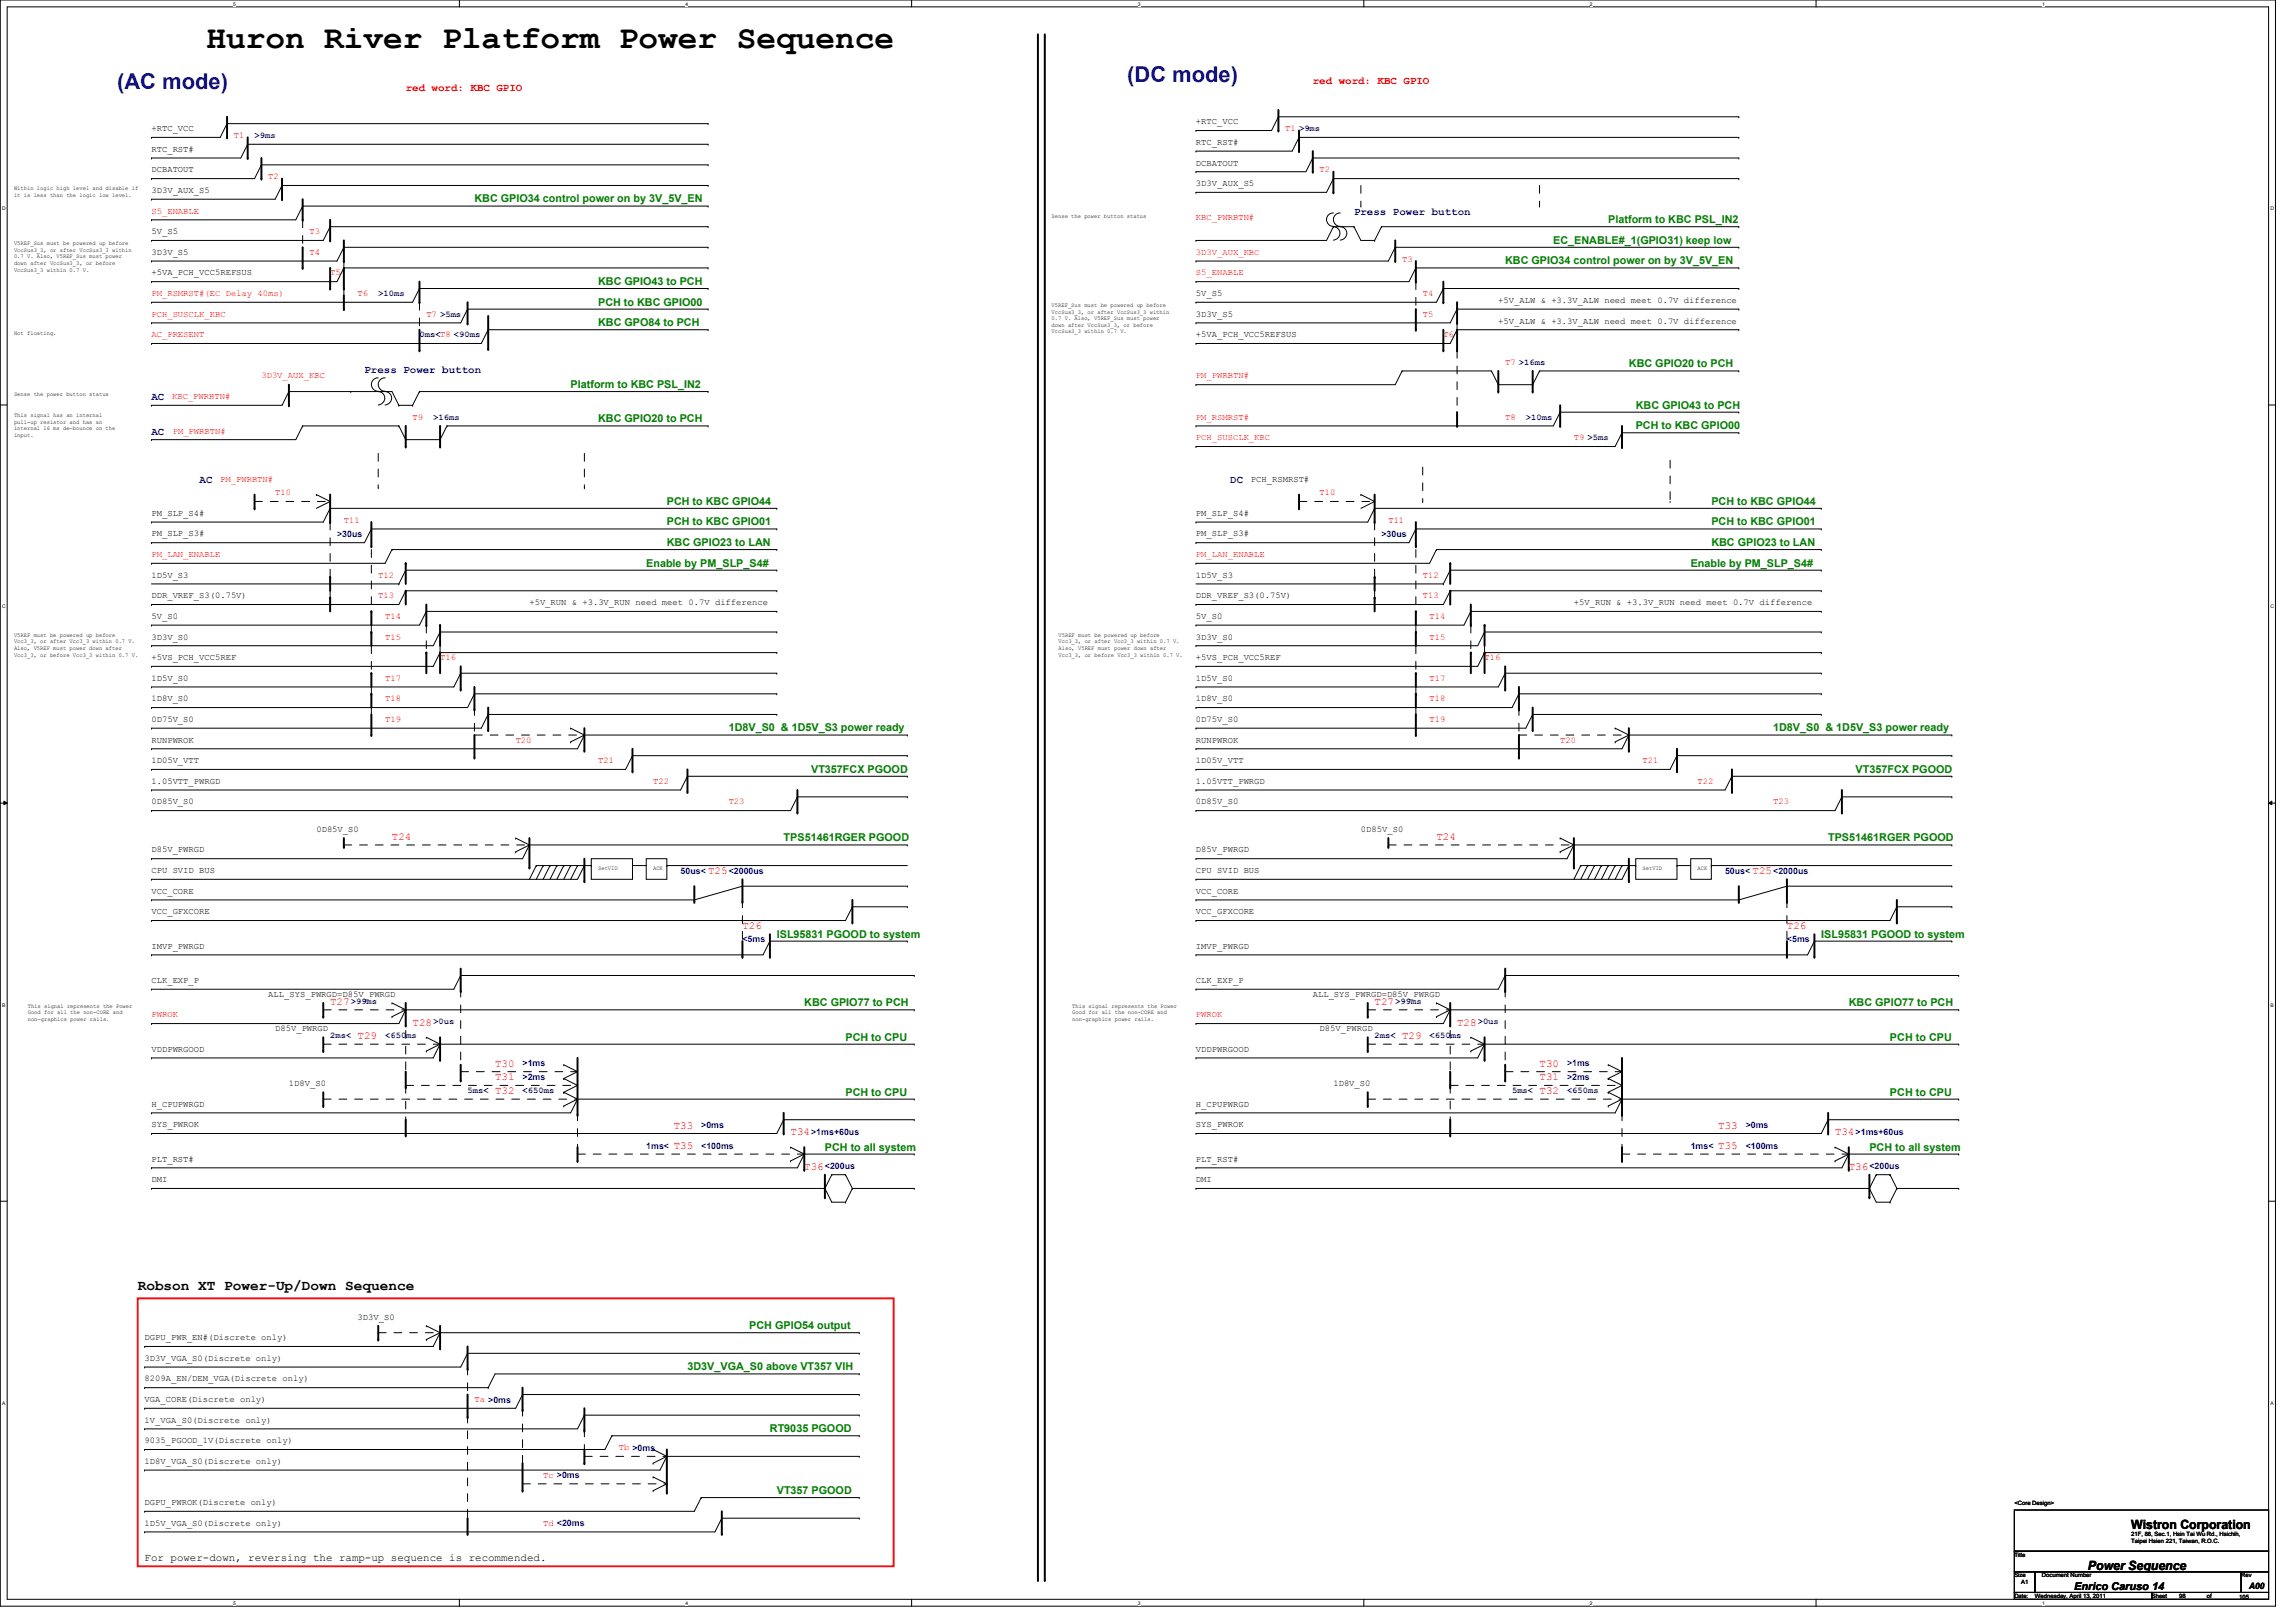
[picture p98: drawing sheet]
<svg xmlns="http://www.w3.org/2000/svg" width="297mm" height="210mm" viewBox="0 0 297 210" stroke-linecap="round" stroke-linejoin="round" font-family="sans-serif">
<defs><g id="words">
<text font-size="4.2" x="26.7" y="6.2">Huron River Platform Power Sequence</text>
<g font-size="2.8" fill="#00f">
<text x="15.2" y="11.5">(AC mode)</text>
<text x="145.8" y="10.6">(DC mode)</text>
</g>
<text font-size="1.9" x="17.8" y="166.9">Robson XT Power-Up/Down Sequence</text>
<g font-size="1.7">
<text x="275.7" y="197.8">Wistron Corporation</text>
<text x="270.1" y="203.2">Power Sequence</text>
</g>
<g font-size="1.4" fill="#f00">
<text x="52.5" y="11.8">red word: KBC GPIO</text>
<text x="169.8" y="10.9">red word: KBC GPIO</text>
<text x="50.7" y="108.7">T24</text>
<text x="91.6" y="113.2">T25</text>
<text x="185.8" y="108.7">T24</text>
<text x="226.7" y="113.2">T25</text>
<text x="96.1" y="120.3">T26</text>
<text x="231.2" y="120.3">T26</text>
<text x="42.7" y="130">T27</text>
<text x="177.8" y="130">T27</text>
<text x="46.3" y="134.5">T29</text>
<text x="53.4" y="132.7">T28</text>
<text x="181.4" y="134.5">T29</text>
<text x="188.5" y="132.7">T28</text>
<text x="64" y="141.6">T32</text>
<text x="64" y="138">T30</text>
<text x="64" y="139.8">T31</text>
<text x="199.2" y="141.6">T32</text>
<text x="199.2" y="138">T30</text>
<text x="199.2" y="139.8">T31</text>
<text x="87.2" y="148.7">T35</text>
<text x="87.2" y="146">T33</text>
<text x="102.3" y="146.9">T34</text>
<text x="222.3" y="148.7">T35</text>
<text x="222.3" y="146">T33</text>
<text x="237.4" y="146.9">T34</text>
<text x="104.1" y="151.4">T36</text>
<text x="239.2" y="151.4">T36</text>
</g>
<g font-size="1.4" fill="#008000">
<text x="61.4" y="26.2">KBC GPIO34 control power on by 3V_5V_EN</text>
<text x="208.1" y="28.9">Platform to KBC PSL_IN2</text>
<text x="194.7" y="34.2">KBC GPIO34 control power on by 3V_5V_EN</text>
<text x="201" y="31.5">EC_ENABLE#_1(GPIO31) keep low</text>
<text x="77.4" y="36.9">KBC GPIO43 to PCH</text>
<text x="77.4" y="39.5">PCH to KBC GPIO00</text>
<text x="77.4" y="42.2">KBC GPO84 to PCH</text>
<text x="210.7" y="47.5">KBC GPIO20 to PCH</text>
<text x="73.8" y="50.2">Platform to KBC PSL_IN2</text>
<text x="211.6" y="52.9">KBC GPIO43 to PCH</text>
<text x="77.4" y="54.7">KBC GPIO20 to PCH</text>
<text x="211.6" y="55.5">PCH to KBC GPIO00</text>
<text x="86.3" y="65.3">PCH to KBC GPIO44</text>
<text x="221.4" y="65.3">PCH to KBC GPIO44</text>
<text x="86.3" y="70.7">KBC GPIO23 to LAN</text>
<text x="86.3" y="68">PCH to KBC GPIO01</text>
<text x="221.4" y="70.7">KBC GPIO23 to LAN</text>
<text x="221.4" y="68">PCH to KBC GPIO01</text>
<text x="83.6" y="73.3">Enable by PM_SLP_S4#</text>
<text x="218.7" y="73.3">Enable by PM_SLP_S4#</text>
<text x="94.3" y="94.7">1D8V_S0 &amp; 1D5V_S3 power ready</text>
<text x="229.4" y="94.7">1D8V_S0 &amp; 1D5V_S3 power ready</text>
<text x="104.9" y="100">VT357FCX PGOOD</text>
<text x="240.1" y="100">VT357FCX PGOOD</text>
<text x="101.4" y="108.9">TPS51461RGER PGOOD</text>
<text x="236.5" y="108.9">TPS51461RGER PGOOD</text>
<text x="100.5" y="121.3">ISL95831 PGOOD to system</text>
<text x="235.6" y="121.3">ISL95831 PGOOD to system</text>
<text x="104.1" y="130.2">KBC GPIO77 to PCH</text>
<text x="239.2" y="130.2">KBC GPIO77 to PCH</text>
<text x="109.4" y="134.7">PCH to CPU</text>
<text x="244.5" y="134.7">PCH to CPU</text>
<text x="109.4" y="141.8">PCH to CPU</text>
<text x="244.5" y="141.8">PCH to CPU</text>
<text x="106.7" y="148.9">PCH to all system</text>
<text x="241.8" y="148.9">PCH to all system</text>
<text x="96.9" y="172">PCH GPIO54 output</text>
<text x="88.9" y="177.3">3D3V_VGA_S0 above VT357 VIH</text>
<text x="99.6" y="185.3">RT9035 PGOOD</text>
<text x="100.5" y="193.3">VT357 PGOOD</text>
</g>
<g font-size="1.4" fill="#00f">
<text x="175.2" y="27.8">Press Power button</text>
<text x="19.6" y="51.8">AC</text>
<text x="47.2" y="48.3">Press Power button</text>
<text x="19.6" y="56.3">AC</text>
<text x="25.8" y="62.5">AC</text>
<text x="159.2" y="62.5">DC</text>
</g>
<g font-size="1.4">
<text x="18.7" y="202.1">For power-down, reversing the ramp-up sequence is recommended.</text>
<text x="268.3" y="205.7">Enrico Caruso 14</text>
</g>
<g font-size="1.1">
<text x="19.6" y="17">+RTC_VCC</text>
<text x="154.7" y="16.1">+RTC_VCC</text>
<text x="19.6" y="19.6">RTC_RST#</text>
<text x="19.6" y="22.3">DCBATOUT</text>
<text x="154.7" y="21.4">DCBATOUT</text>
<text x="154.7" y="18.8">RTC_RST#</text>
<text x="19.6" y="25">3D3V_AUX_S5</text>
<text x="154.7" y="24.1">3D3V_AUX_S5</text>
<text x="19.6" y="30.3">5V_S5</text>
<text x="19.6" y="33">3D3V_S5</text>
<text x="19.6" y="35.6">+5VA_PCH_VCC5REFSUS</text>
<text x="154.7" y="38.3">5V_S5</text>
<text x="154.7" y="41">3D3V_S5</text>
<text x="193.8" y="39.2">+5V_ALW &amp; +3.3V_ALW need meet 0.7V difference</text>
<text x="193.8" y="41.9">+5V_ALW &amp; +3.3V_ALW need meet 0.7V difference</text>
<text x="154.7" y="43.6">+5VA_PCH_VCC5REFSUS</text>
<text x="161.8" y="62.3">PCH_RSMRST#</text>
<text x="19.6" y="69.4">PM_SLP_S3#</text>
<text x="19.6" y="66.8">PM_SLP_S4#</text>
<text x="154.7" y="69.4">PM_SLP_S3#</text>
<text x="154.7" y="66.8">PM_SLP_S4#</text>
<text x="19.6" y="77.4">DDR_VREF_S3(0.75V)</text>
<text x="19.6" y="74.8">1D5V_S3</text>
<text x="154.7" y="77.4">DDR_VREF_S3(0.75V)</text>
<text x="154.7" y="74.8">1D5V_S3</text>
<text x="19.6" y="80.1">5V_S0</text>
<text x="19.6" y="82.8">3D3V_S0</text>
<text x="68.5" y="78.3">+5V_RUN &amp; +3.3V_RUN need meet 0.7V difference</text>
<text x="154.7" y="80.1">5V_S0</text>
<text x="154.7" y="82.8">3D3V_S0</text>
<text x="203.6" y="78.3">+5V_RUN &amp; +3.3V_RUN need meet 0.7V difference</text>
<text x="19.6" y="88.1">1D5V_S0</text>
<text x="19.6" y="85.4">+5VS_PCH_VCC5REF</text>
<text x="154.7" y="88.1">1D5V_S0</text>
<text x="154.7" y="85.4">+5VS_PCH_VCC5REF</text>
<text x="19.6" y="90.8">1D8V_S0</text>
<text x="19.6" y="93.4">0D75V_S0</text>
<text x="154.7" y="90.8">1D8V_S0</text>
<text x="154.7" y="93.4">0D75V_S0</text>
<text x="19.6" y="98.8">1D05V_VTT</text>
<text x="19.6" y="96.1">RUNPWROK</text>
<text x="19.6" y="101.4">1.05VTT_PWRGD</text>
<text x="154.7" y="98.8">1D05V_VTT</text>
<text x="154.7" y="96.1">RUNPWROK</text>
<text x="154.7" y="101.4">1.05VTT_PWRGD</text>
<text x="19.6" y="104.1">0D85V_S0</text>
<text x="40.9" y="107.7">0D85V_S0</text>
<text x="154.7" y="104.1">0D85V_S0</text>
<text x="176.1" y="107.7">0D85V_S0</text>
<text x="19.6" y="110.3">D85V_PWRGD</text>
<text x="19.6" y="113">CPU SVID BUS</text>
<text x="154.7" y="110.3">D85V_PWRGD</text>
<text x="154.7" y="113">CPU SVID BUS</text>
<text x="19.6" y="115.7">VCC_CORE</text>
<text x="19.6" y="118.3">VCC_GFXCORE</text>
<text x="154.7" y="115.7">VCC_CORE</text>
<text x="154.7" y="118.3">VCC_GFXCORE</text>
<text x="19.6" y="122.8">IMVP_PWRGD</text>
<text x="154.7" y="122.8">IMVP_PWRGD</text>
<text x="19.6" y="127.2">CLK_EXP_P</text>
<text x="34.7" y="129">ALL_SYS_PWRGD=D85V_PWRGD</text>
<text x="154.7" y="127.2">CLK_EXP_P</text>
<text x="169.8" y="129">ALL_SYS_PWRGD=D85V_PWRGD</text>
<text x="19.6" y="136.1">VDDPWRGOOD</text>
<text x="35.6" y="133.4">D85V_PWRGD</text>
<text x="154.7" y="136.1">VDDPWRGOOD</text>
<text x="170.7" y="133.4">D85V_PWRGD</text>
<text x="19.6" y="143.2">H_CPUPWRGD</text>
<text x="37.4" y="140.5">1D8V_S0</text>
<text x="154.7" y="143.2">H_CPUPWRGD</text>
<text x="172.5" y="140.5">1D8V_S0</text>
<text x="19.6" y="145.9">SYS_PWROK</text>
<text x="154.7" y="145.9">SYS_PWROK</text>
<text x="19.6" y="153">DMI</text>
<text x="19.6" y="150.3">PLT_RST#</text>
<text x="154.7" y="153">DMI</text>
<text x="154.7" y="150.3">PLT_RST#</text>
<text x="18.7" y="173.4">DGPU_PWR_EN#(Discrete only)</text>
<text x="46.3" y="170.8">3D3V_S0</text>
<text x="18.7" y="178.8">8209A_EN/DEM_VGA(Discrete only)</text>
<text x="18.7" y="176.1">3D3V_VGA_S0(Discrete only)</text>
<text x="18.7" y="181.4">VGA_CORE(Discrete only)</text>
<text x="18.7" y="184.1">1V_VGA_S0(Discrete only)</text>
<text x="18.7" y="186.8">9035_PGOOD_1V(Discrete only)</text>
<text x="18.7" y="189.4">1D8V_VGA_S0(Discrete only)</text>
<text x="18.7" y="194.8">DGPU_PWROK(Discrete only)</text>
<text x="18.7" y="197.4">1D5V_VGA_S0(Discrete only)</text>
<text x="291" y="205.6">A00</text>
</g>
<g font-size="1.1" fill="#f00">
<text x="30.3" y="17.9">T1</text>
<text x="166.3" y="17">T1</text>
<text x="34.7" y="23.2">T2</text>
<text x="170.7" y="22.3">T2</text>
<text x="19.6" y="27.6">S5_ENABLE</text>
<text x="154.7" y="28.5">KBC_PWRBTN#</text>
<text x="40" y="30.3">T3</text>
<text x="40" y="33">T4</text>
<text x="42.7" y="35.6">T5</text>
<text x="154.7" y="33">3D3V_AUX_KBC</text>
<text x="154.7" y="35.6">S5_ENABLE</text>
<text x="181.4" y="33.9">T3</text>
<text x="19.6" y="41">PCH_SUSCLK_KBC</text>
<text x="19.6" y="38.3">PM_RSMRST#(EC Delay 40ms)</text>
<text x="46.3" y="38.3">T6</text>
<text x="55.2" y="41">T7 &gt;5ms</text>
<text x="184.1" y="38.3">T4</text>
<text x="184.1" y="41">T5</text>
<text x="19.6" y="43.6">AC_PRESENT</text>
<text x="186.7" y="43.6">T6</text>
<text x="194.7" y="47.2">T7 &gt;16ms</text>
<text x="22.3" y="51.6">KBC_PWRBTN#</text>
<text x="33.8" y="49">3D3V_AUX_KBC</text>
<text x="154.7" y="49">PM_PWRBTN#</text>
<text x="22.3" y="56.2">PM_PWRBTN#</text>
<text x="53.4" y="54.3">T9</text>
<text x="154.7" y="57">PCH_SUSCLK_KBC</text>
<text x="154.7" y="54.3">PM_RSMRST#</text>
<text x="194.7" y="54.3">T8</text>
<text x="203.6" y="57">T9 &gt;5ms</text>
<text x="28.5" y="62.3">PM_PWRBTN#</text>
<text x="35.6" y="64.1">T10</text>
<text x="170.7" y="64.1">T10</text>
<text x="44.5" y="67.6">T11</text>
<text x="179.6" y="67.6">T11</text>
<text x="19.6" y="72.1">PM_LAN_ENABLE</text>
<text x="48.9" y="74.8">T12</text>
<text x="48.9" y="77.4">T13</text>
<text x="154.7" y="72.1">PM_LAN_ENABLE</text>
<text x="184.1" y="74.8">T12</text>
<text x="184.1" y="77.4">T13</text>
<text x="49.8" y="80.1">T14</text>
<text x="49.8" y="82.8">T15</text>
<text x="185" y="80.1">T14</text>
<text x="185" y="82.8">T15</text>
<text x="49.8" y="88.1">T17</text>
<text x="56.9" y="85.4">T16</text>
<text x="185" y="88.1">T17</text>
<text x="192.1" y="85.4">T16</text>
<text x="49.8" y="90.8">T18</text>
<text x="49.8" y="93.4">T19</text>
<text x="185" y="90.8">T18</text>
<text x="185" y="93.4">T19</text>
<text x="66.7" y="96.1">T20</text>
<text x="77.4" y="98.8">T21</text>
<text x="84.5" y="101.4">T22</text>
<text x="201.8" y="96.1">T20</text>
<text x="212.5" y="98.8">T21</text>
<text x="219.6" y="101.4">T22</text>
<text x="94.3" y="104.1">T23</text>
<text x="229.4" y="104.1">T23</text>
<text x="19.6" y="131.7">PWROK</text>
<text x="154.7" y="131.7">PWROK</text>
<text x="61.4" y="181.4">Ta &gt;0ms</text>
<text x="70.3" y="191.2">Tc &gt;0ms</text>
<text x="80" y="187.7">Tb &gt;0ms</text>
<text x="70.3" y="197.4">Td &lt;20ms</text>
</g>
<g font-size="1.1" fill="#00f">
<text x="32.9" y="17.9">&gt;9ms</text>
<text x="168.1" y="17">&gt;9ms</text>
<text x="48.9" y="38.3">&gt;10ms</text>
<text x="54.3" y="43.6">0ms&lt;T8 &lt;90ms</text>
<text x="56" y="54.3">&gt;16ms</text>
<text x="197.4" y="54.3">&gt;10ms</text>
<text x="43.6" y="69.5">&gt;30us</text>
<text x="178.7" y="69.5">&gt;30us</text>
<text x="88" y="113.1">50us&lt;</text>
<text x="94.3" y="113.1">&lt;2000us</text>
<text x="223.2" y="113.1">50us&lt;</text>
<text x="229.4" y="113.1">&lt;2000us</text>
<text x="96.1" y="122">&lt;5ms</text>
<text x="231.2" y="122">&lt;5ms</text>
<text x="45.4" y="129.9">&gt;99ms</text>
<text x="180.5" y="129.9">&gt;99ms</text>
<text x="42.7" y="134.3">2ms&lt;</text>
<text x="49.8" y="134.3">&lt;650ms</text>
<text x="56" y="132.5">&gt;0us</text>
<text x="67.6" y="138">&gt;1ms</text>
<text x="177.8" y="134.3">2ms&lt;</text>
<text x="185" y="134.3">&lt;650ms</text>
<text x="191.2" y="132.5">&gt;0us</text>
<text x="202.7" y="138">&gt;1ms</text>
<text x="60.5" y="141.4">5ms&lt;</text>
<text x="67.6" y="141.4">&lt;650ms</text>
<text x="67.6" y="139.7">&gt;2ms</text>
<text x="195.6" y="141.4">5ms&lt;</text>
<text x="202.7" y="141.4">&lt;650ms</text>
<text x="202.7" y="139.7">&gt;2ms</text>
<text x="83.6" y="148.6">1ms&lt;</text>
<text x="90.7" y="148.6">&lt;100ms</text>
<text x="90.7" y="146">&gt;0ms</text>
<text x="104.9" y="146.9">&gt;1ms+60us</text>
<text x="218.7" y="148.6">1ms&lt;</text>
<text x="225.8" y="148.6">&lt;100ms</text>
<text x="225.8" y="146">&gt;0ms</text>
<text x="240.1" y="146.9">&gt;1ms+60us</text>
<text x="106.7" y="151.3">&lt;200us</text>
<text x="241.8" y="151.3">&lt;200us</text>
</g>
<g font-size=".8">
<text x="1.8" y="24.6">Within logic high level and disable if</text>
<text x="1.8" y="25.5">it is less than the logic low level.</text>
<text x="136.1" y="28.2">Sense the power button status</text>
<text x="1.8" y="31.7">V5REF_Sus must be powered up before</text>
<text x="1.8" y="32.6">VccSus3_3, or after VccSus3_3 within</text>
<text x="1.8" y="33.4">0.7 V. Also, V5REF_Sus must power</text>
<text x="1.8" y="34.3">down after VccSus3_3, or before</text>
<text x="1.8" y="35.1">VccSus3_3 within 0.7 V.</text>
<text x="136.1" y="39.8">V5REF_Sus must be powered up before</text>
<text x="136.1" y="40.6">VccSus3_3, or after VccSus3_3 within</text>
<text x="136.1" y="41.4">0.7 V. Also, V5REF_Sus must power</text>
<text x="1.8" y="43.3">Not floating.</text>
<text x="136.1" y="42.3">down after VccSus3_3, or before</text>
<text x="136.1" y="43.1">VccSus3_3 within 0.7 V.</text>
<text x="1.8" y="51.3">Sense the power button status</text>
<text x="1.8" y="54">This signal has an internal</text>
<text x="1.8" y="54.8">pull-up resistor and has an</text>
<text x="1.8" y="55.7">internal 16 ms de-bounce on the</text>
<text x="1.8" y="56.5">input.</text>
<text x="1.8" y="82.4">V5REF must be powered up before</text>
<text x="1.8" y="83.3">Vcc3_3, or after Vcc3_3 within 0.7 V.</text>
<text x="136.9" y="82.4">V5REF must be powered up before</text>
<text x="136.9" y="83.3">Vcc3_3, or after Vcc3_3 within 0.7 V.</text>
<text x="1.8" y="84.1">Also, V5REF must power down after</text>
<text x="1.8" y="85">Vcc3_3, or before Vcc3_3 within 0.7 V.</text>
<text x="136.9" y="84.1">Also, V5REF must power down after</text>
<text x="136.9" y="85">Vcc3_3, or before Vcc3_3 within 0.7 V.</text>
<text x="77.4" y="112.6">SetVID</text>
<text x="84.5" y="112.6">ACK</text>
<text x="212.5" y="112.6">SetVID</text>
<text x="219.6" y="112.6">ACK</text>
<text x="3.6" y="130.4">This signal represents the Power</text>
<text x="3.6" y="131.3">Good for all the non-CORE and</text>
<text x="138.7" y="130.4">This signal represents the Power</text>
<text x="138.7" y="131.3">Good for all the non-CORE and</text>
<text x="3.6" y="132.1">non-graphics power rails.</text>
<text x="138.7" y="132.1">non-graphics power rails.</text>
<text x="260.6" y="194.8">&lt;Core Design&gt;</text>
<text x="260.6" y="201.5">Title</text>
<text x="275.7" y="198.8">21F, 88, Sec.1, Hsin Tai Wu Rd., Hsichih,</text>
<text x="275.7" y="199.7">Taipei Hsien 221, Taiwan, R.O.C.</text>
<text x="260.6" y="204.1">Size</text>
<text x="260.6" y="206.8">Date:</text>
<text x="261.5" y="205">A1</text>
<text x="263.3" y="206.8">Wednesday, April 13, 2011</text>
<text x="264.2" y="204.1">Document Number</text>
<text x="278.4" y="206.8">Sheet</text>
<text x="281.9" y="206.8">98</text>
<text x="285.5" y="206.8">of</text>
<text x="289.7" y="206.9">105</text>
<text x="289.9" y="204.1">Rev</text>
</g>
<g font-size=".6">
<text x="30.2" y=".7">5</text>
<text x="88.7" y=".7">4</text>
<text x="147.2" y=".7">3</text>
<text x="205.7" y=".7">2</text>
<text x="264.2" y=".7">1</text>
<text x=".3" y="27.2">D</text>
<text x="293.7" y="27.2">D</text>
<text x=".3" y="78.7">C</text>
<text x="293.7" y="78.7">C</text>
<text x=".3" y="130.3">B</text>
<text x="293.7" y="130.3">B</text>
<text x=".3" y="181.8">A</text>
<text x="293.7" y="181.8">A</text>
<text x="30.2" y="207.7">5</text>
<text x="88.7" y="207.7">4</text>
<text x="147.2" y="207.7">3</text>
<text x="205.7" y="207.7">2</text>
<text x="264.2" y="207.7">1</text>
</g>
</g></defs>
<path d="M0 0h294.4v207.9h-294.4zM.9 .9h292.6v206.1h-292.6z" fill="none" stroke="#000" stroke-width=".13"/>
<g fill="#fff">
<path d="M30.2 .1h.3v.7h-.3z"/>
<path d="M30.2 207.1h.3v.7h-.3z"/>
</g>
<path d="M59.4 0v.9M59.4 207v.9" fill="none" stroke="#000" stroke-width=".13"/>
<g fill="#fff">
<path d="M88.7 .1h.3v.7h-.3z"/>
<path d="M88.7 207.1h.3v.7h-.3z"/>
</g>
<path d="M117.9 0v.9M117.9 207v.9" fill="none" stroke="#000" stroke-width=".13"/>
<g fill="#fff">
<path d="M147.2 .1h.3v.7h-.3z"/>
<path d="M147.2 207.1h.3v.7h-.3z"/>
</g>
<path d="M176.4 0v.9M176.4 207v.9" fill="none" stroke="#000" stroke-width=".13"/>
<g fill="#fff">
<path d="M205.7 .1h.3v.7h-.3z"/>
<path d="M205.7 207.1h.3v.7h-.3z"/>
</g>
<path d="M234.9 0v.9M234.9 207v.9" fill="none" stroke="#000" stroke-width=".13"/>
<g fill="#fff">
<path d="M264.2 .1h.3v.7h-.3z"/>
<path d="M264.2 207.1h.3v.7h-.3z"/>
<path d="M.3 26.6h.5v.7h-.5z"/>
<path d="M293.7 26.6h.5v.7h-.5z"/>
<path d="M.3 78.1h.5v.8h-.5z"/>
<path d="M293.7 78.1h.5v.8h-.5z"/>
</g>
<path d="M0 52.4h.9M293.5 52.4h.9" fill="none" stroke="#000" stroke-width=".13"/>
<g fill="#fff">
<path d="M.3 129.7h.4v.7h-.4z"/>
<path d="M293.7 129.7h.5v.7h-.5z"/>
</g>
<path d="M0 103.9h.9M.5 103.7l.4 .2-.4 .2zM293.5 103.9l.4-.2v.4zM293.5 103.9h.9" fill="none" stroke="#000" stroke-width=".13"/>
<path d="M.5 103.7l.4 .2-.4 .2zM293.5 103.9l.4-.2v.4z" fill="#000"/>
<g fill="#fff">
<path d="M.3 181.2h.4v.7h-.4z"/>
<path d="M293.7 181.2h.4v.7h-.4z"/>
</g>
<g fill="none" stroke="#000" stroke-width=".13">
<path d="M19.6 17.8h.1M29.4 16h.1M29.4 16l-.9 1.8h-8.9M29.4 16h62.2M32 18.7h.1M32 18.7l-.8 1.7h-11.6M32 18.7h59.6M91.6 18.7h.1M91.6 16h.1M154.7 19.6h.1M154.7 16.9h.1M165.4 15.1h.1"/>
<path d="M165.4 15.1l-.9 1.8h-9.8M165.4 15.1h59.6M168.1 17.8h.1M168.1 17.8h56.9M168.1 17.8l-.9 1.8h-12.5M225 17.8h.1M225 15.1h.1M19.6 25.8h.1M19.6 28.4h.1M19.6 31.1h.1M19.6 33.8h.1M19.6 20.4h.1"/>
<path d="M19.6 36.4h.1M19.6 23.1h.1M19.6 39.1h.1M33.8 21.3h.1M33.8 21.3l-.9 1.8h-13.3M33.8 21.3h57.8M36.5 24h.1M36.5 24h55.1M36.5 24l-.9 1.8h-16M39.2 26.7h.1M39.2 26.7h52.4M39.2 26.7l-.9 1.7h-18.7"/>
<path d="M42.7 29.3h.1M42.7 29.3h48.9M42.7 29.3l-.9 1.8h-22.2M44.5 32h.1M44.5 34.7h.1M44.5 32h47.1M44.5 32l-.9 1.8h-24M44.5 34.7h47.1M44.5 34.7l-.9 1.7h-24M54.3 37.3h.1M54.3 37.3l-.9 1.8h-33.8M54.3 37.3h37.3"/>
<path d="M91.6 24h.1M91.6 26.7h.1M91.6 29.3h.1M91.6 32h.1M91.6 34.7h.1M91.6 21.3h.1M91.6 37.3h.1M154.7 22.2h.1M154.7 24.9h.1M154.7 31.1h.1M154.7 33.8h.1M154.7 36.4h.1"/>
<path d="M154.7 39.1h.1M169.8 20.4h.1M169.8 20.4h55.2M169.8 20.4l-.9 1.8h-14.2M172.5 29.3a.87 .87 0 0 1 .9 .9 .87 .87 0 0 1-.9 .9M172.5 27.6a.87 .87 0 0 0-.9 .8 .87 .87 0 0 0 .9 .9M172.5 23.1h.1M172.5 29.3h.1M172.5 29.3h2.7M172.5 29.3l-.9 1.8h-16.9M172.5 23.1h52.5M172.5 23.1l-.9 1.8h-16.9"/>
<path d="M173.4 29.3a.87 .87 0 0 1 .8 .9 .87 .87 0 0 1-.8 .9M173.4 27.6a.87 .87 0 0 0-.9 .8 .87 .87 0 0 0 .9 .9M175.2 29.3h.1M175.2 29.3l.9 1.8h1.7M177.8 31.1h.1M178.7 29.3h.1M178.7 29.3h46.3M178.7 29.3l-.9 1.8M180.5 32h.1M180.5 32h44.5M180.5 32l-.9 1.8h-24.9M183.2 34.7h.1"/>
<path d="M183.2 34.7h41.8M183.2 34.7l-.9 1.7h-27.6M186.7 37.3h.1M186.7 37.3l-.9 1.8h-31.1M186.7 37.3h38.3M225 20.4h.1M225 23.1h.1M225 29.3h.1M225 32h.1M225 34.7h.1M225 37.3h.1M19.6 41.8h.1"/>
<path d="M19.6 44.4h.1M19.6 52.5h.1M19.6 56.9h.1M37.4 50.7h.1M37.4 50.7l-.9 1.8h-16.9M37.4 50.7h13.3l.9 1.8M39.2 55.1h.1M39.2 55.1h12.4M39.2 55.1l-.9 1.8h-18.7M45.4 50.7h.1M48.9 50.7a.87 .87 0 0 1 .9 .8 .87 .87 0 0 1-.9 .9M48.9 48.9a.87 .87 0 0 0-.9 .9 .87 .87 0 0 0 .9 .8"/>
<path d="M49.8 48.9a.87 .87 0 0 0-.9 .9 .87 .87 0 0 0 .9 .8M49.8 50.7a.87 .87 0 0 1 .9 .8 .87 .87 0 0 1-.9 .9M51.6 55.1h.1M51.6 52.5h.1M51.6 52.5h1.8M51.6 55.1l.9 1.8M52.5 56.9h.1M52.5 56.9h4.4M53.4 52.5h.1M54.3 50.7h.1M54.3 50.7h37.3M54.3 50.7l-.9 1.8"/>
<path d="M56.9 56.9h.1M57.8 55.1h.1M57.8 55.1h33.8M57.8 55.1l-.9 1.8M60.5 40h.1M60.5 40h31.1M60.5 40l-.9 1.8h-40M63.2 42.7h.1M63.2 42.7l-.9 1.7h-42.7M63.2 42.7h28.4M91.6 40h.1M91.6 42.7h.1"/>
<path d="M91.6 55.1h.1M91.6 50.7h.1M154.7 41.8h.1M154.7 55.1h.1M154.7 57.8h.1M154.7 49.8h.1M154.7 44.4h.1M181.4 48h.1M181.4 48l-.9 1.8h-25.8M181.4 48h11.6M188.5 40h.1M188.5 42.7h.1"/>
<path d="M188.5 40h36.5M188.5 40l-.9 1.8h-32.9M188.5 42.7l-.9 1.7h-32.9M188.5 42.7h36.5M193 48h.1M193 48l.8 1.8M193.8 49.8h.1M193.8 49.8h4.5M198.3 49.8h.1M199.2 48h.1M199.2 48h25.8M199.2 48l-.9 1.8"/>
<path d="M201.8 53.3h.1M201.8 53.3h23.2M201.8 53.3l-.8 1.8h-46.3M209.8 56h.1M209.8 56l-.8 1.8h-54.3M209.8 56h15.2M225 40h.1M225 53.3h.1M225 56h.1M225 48h.1M225 42.7h.1M19.6 67.6h.1"/>
<path d="M19.6 70.2h.1M19.6 72.9h.1M19.6 78.2h.1M19.6 75.6h32M40.9 64h.1M40.9 64l1.8 .9M42.7 65.8h.1M42.7 64.9h.1M42.7 65.8h57.8M42.7 65.8l-.9 1.8h-22.2M42.7 64.9l-1.8 .9M48 68.5h.1"/>
<path d="M48 68.5h52.5M48 68.5l-.8 1.7h-27.6M50.7 71.1h.1M50.7 71.1h49.8M50.7 71.1l-.9 1.8h-30.2M51.6 75.6h.1M52.5 73.8h.1M52.5 76.5h.1M52.5 73.8h48M52.5 76.5h48M52.5 76.5l-.9 1.7h-32M52.5 73.8l-.9 1.8"/>
<path d="M55.2 79.1h.1M55.2 79.1h45.3M55.2 79.1l-.9 1.8h-34.7M100.5 65.8h.1M100.5 68.5h.1M100.5 71.1h.1M100.5 73.8h.1M100.5 76.5h.1M100.5 79.1h.1M154.7 67.6h.1M154.7 70.2h.1M154.7 72.9h.1"/>
<path d="M154.7 78.2h.1M154.7 75.6h32M176.1 64h.1M176.1 64l1.7 .9M177.8 64.9h.1M177.8 65.8h.1M177.8 65.8h57.8M177.8 65.8l-.9 1.8h-22.2M177.8 64.9l-1.7 .9M183.2 68.5h.1M183.2 68.5h52.4M183.2 68.5l-.9 1.7h-27.6"/>
<path d="M185.8 71.1h.1M185.8 71.1h49.8M185.8 71.1l-.8 1.8h-30.3M186.7 75.6h.1M187.6 73.8h.1M187.6 76.5h.1M187.6 73.8h48M187.6 76.5h48M187.6 76.5l-.9 1.7h-32M187.6 73.8l-.9 1.8M190.3 79.1h.1M190.3 79.1h45.3"/>
<path d="M190.3 79.1l-.9 1.8h-34.7M235.6 68.5h.1M235.6 71.1h.1M235.6 65.8h.1M235.6 73.8h.1M235.6 76.5h.1M235.6 79.1h.1M19.6 80.9h.1M19.6 83.6h.1M19.6 88.9h.1M19.6 91.6h.1M19.6 86.2h.1"/>
<path d="M19.6 96.9h.1M19.6 99.6h.1M19.6 94.2h.1M56.9 81.8h.1M56.9 84.5h.1M56.9 81.8h43.6M56.9 81.8l-.9 1.8h-36.4M56.9 84.5h43.6M56.9 84.5l-.9 1.7h-36.4M59.6 87.1h.1M59.6 87.1h40.9M59.6 87.1l-.9 1.8h-39.1"/>
<path d="M61.4 89.8h.1M61.4 89.8l-.9 1.8h-40.9M61.4 89.8h39.1M63.2 92.5h.1M63.2 92.5l-.9 1.7h-42.7M63.2 92.5h37.3M73.8 96h.1M73.8 94.2h.1M73.8 94.2l1.8 .9M75.6 95.1h.1M75.6 95.1l-.9 1.8h-55.1M75.6 95.1l-1.8 .9"/>
<path d="M75.6 95.1h41.8M81.8 97.8h.1M81.8 97.8h35.6M81.8 97.8l-.9 1.8h-61.3M100.5 87.1h.1M100.5 81.8h.1M100.5 89.8h.1M100.5 84.5h.1M100.5 92.5h.1M117.4 97.8h.1M117.4 95.1h.1M154.7 80.9h.1"/>
<path d="M154.7 83.6h.1M154.7 88.9h.1M154.7 91.6h.1M154.7 86.2h.1M154.7 96.9h.1M154.7 99.6h.1M154.7 94.2h.1M192.1 81.8h.1M192.1 84.5h.1M192.1 81.8h43.5M192.1 81.8l-.9 1.8h-36.5M192.1 84.5h43.5"/>
<path d="M192.1 84.5l-.9 1.7h-36.5M194.7 87.1h.1M194.7 87.1h40.9M194.7 87.1l-.9 1.8h-39.1M196.5 89.8h.1M196.5 89.8l-.9 1.8h-40.9M196.5 89.8h39.1M198.3 92.5h.1M198.3 92.5h37.3M198.3 92.5l-.9 1.7h-42.7M209 96h.1M209 94.2h.1"/>
<path d="M209 94.2l1.7 .9M210.7 95.1h.1M210.7 95.1l-.9 1.8h-55.1M210.7 95.1h41.8M210.7 95.1l-1.7 .9M217 97.8h.1M217 97.8h35.5M217 97.8l-.9 1.8h-61.4M235.6 87.1h.1M235.6 81.8h.1M235.6 89.8h.1M235.6 84.5h.1"/>
<path d="M235.6 92.5h.1M252.5 97.8h.1M252.5 95.1h.1M19.6 111.1h.1M19.6 104.9h.1M19.6 119.1h.1M19.6 116.5h.1M19.6 102.2h.1M19.6 113.8h.1M66.7 108.5h.1M66.7 110.2h.1M66.7 108.5l1.8 .8"/>
<path d="M68.5 109.3h.1M68.5 109.3h48.9M68.5 109.3l-.9 1.8h-48M68.5 109.3l-1.8 .9M69.4 112h.1M69.4 112h7.1M69.4 112l-.9 1.8M70.3 112h.1M70.3 112l-.9 1.8M71.2 112h.1M71.2 112l-.9 1.8M72 112h.1"/>
<path d="M72 112l-.8 1.8M72.9 112h.1M72.9 112l-.9 1.8M73.8 112h.1M73.8 112l-.9 1.8M74.7 112h.1M74.7 112l-.9 1.8M75.6 112h.1M75.6 112l-.9 1.8h-55.1M76.5 111.1h5.3v2.7h-5.3zM76.5 112h.1M81.8 112h.1"/>
<path d="M81.8 112h1.8M83.6 111.1h2.7v2.7h-2.7zM86.3 112h.1M86.3 112h31.1M88.9 100.5h.1M88.9 100.5h28.5M88.9 100.5l-.9 1.7h-68.4M96.1 114.7h.1M96.1 114.7l-6.3 1.8h-70.2M96.1 114.7h21.3M103.2 103.1h.1M103.2 103.1l-.9 1.8h-82.7"/>
<path d="M103.2 103.1h14.2M110.3 117.3h.1M110.3 117.3h7.1M110.3 117.3l-.9 1.8h-89.8M117.4 109.3h.1M117.4 103.1h.1M117.4 117.3h.1M117.4 114.7h.1M117.4 100.5h.1M154.7 111.1h.1M154.7 104.9h.1M154.7 119.1h.1"/>
<path d="M154.7 116.5h.1M154.7 102.2h.1M154.7 113.8h.1M201.8 108.5h.1M201.8 110.2h.1M201.8 108.5l1.8 .8M203.6 109.3h.1M203.6 109.3h48.9M203.6 109.3l-.9 1.8h-48M203.6 109.3l-1.8 .9M204.5 112h.1M204.5 112h7.1"/>
<path d="M204.5 112l-.9 1.8M205.4 112h.1M205.4 112l-.9 1.8M206.3 112h.1M206.3 112l-.9 1.8M207.2 112h.1M207.2 112l-.9 1.8M208.1 112h.1M208.1 112l-.9 1.8M209 112h.1M209 112l-.9 1.8M209.8 112h.1"/>
<path d="M209.8 112l-.8 1.8M210.7 112h.1M210.7 112l-.9 1.8h-55.1M211.6 111.1h5.4v2.7h-5.4zM211.6 112h.1M217 112h.1M217 112h1.7M218.7 111.1h2.7v2.7h-2.7zM221.4 112h.1M221.4 112h31.1M224.1 100.5h.1M224.1 100.5h28.4"/>
<path d="M224.1 100.5l-.9 1.7h-68.5M231.2 114.7h.1M231.2 114.7l-6.2 1.8h-70.3M231.2 114.7h21.3M238.3 103.1h.1M238.3 103.1l-.9 1.8h-82.7M238.3 103.1h14.2M245.4 117.3h.1M245.4 117.3h7.1M245.4 117.3l-.9 1.8h-89.8M252.5 109.3h.1M252.5 103.1h.1"/>
<path d="M252.5 117.3h.1M252.5 114.7h.1M252.5 100.5h.1M19.6 123.6h.1M19.6 132.5h.1M19.6 136.9h.1M19.6 128h.1M50.7 129.8h.1M50.7 131.6h.1M50.7 129.8l1.8 .9M52.5 130.7h.1M52.5 130.7l-.9 1.8h-32"/>
<path d="M52.5 130.7h65.8M52.5 130.7l-1.8 .9M55.2 134.2h.1M55.2 136h.1M55.2 134.2l1.7 .9M56.9 135.1h.1M56.9 135.1h61.4M56.9 135.1l-.9 1.8h-36.4M56.9 135.1l-1.7 .9M59.6 126.2h.1M59.6 126.2l-.9 1.8h-39.1M59.6 126.2h58.7"/>
<path d="M72.9 139.6h.1M72.9 137.8h.1M72.9 139.6l1.8 .9-1.8 .9M72.9 137.8l1.8 .9-1.8 .9M99.6 121.8h.1M99.6 121.8h17.8M99.6 121.8l-.9 1.8h-79.1M117.4 121.8h.1M118.3 130.7h.1M118.3 135.1h.1M118.3 126.2h.1M154.7 123.6h.1"/>
<path d="M154.7 132.5h.1M154.7 136.9h.1M154.7 128h.1M185.8 129.8h.1M185.8 131.6h.1M185.8 129.8l1.8 .9M187.6 130.7h.1M187.6 130.7l-.9 1.8h-32M187.6 130.7h65.8M187.6 130.7l-1.8 .9M190.3 134.2h.1M190.3 136h.1"/>
<path d="M190.3 134.2l1.8 .9M192.1 135.1h.1M192.1 135.1h61.3M192.1 135.1l-.9 1.8h-36.5M192.1 135.1l-1.8 .9M194.7 126.2h.1M194.7 126.2l-.9 1.8h-39.1M194.7 126.2h58.7M208.1 139.6h.1M208.1 137.8h.1M208.1 139.6l1.7 .9-1.7 .9M208.1 137.8l1.7 .9-1.7 .9"/>
<path d="M234.7 121.8h.1M234.7 121.8h17.8M234.7 121.8l-.9 1.8h-79.1M252.5 121.8h.1M253.4 130.7h.1M253.4 135.1h.1M253.4 126.2h.1M0 155.4h.9M19.6 151.1h.1M19.6 144h.1M19.6 153.8h.1M19.6 146.7h.1"/>
<path d="M19.6 153.8h87.1M72.9 141.4h.1M72.9 143.1h.1M72.9 141.4l1.8 .8M74.7 142.2h.1M74.7 142.2h43.6M74.7 142.2l-.9 1.8h-54.2M74.7 142.2l-1.8 .9M101.4 144.9h.1M101.4 144.9l-.9 1.8h-80.9M101.4 144.9h16.9M102.3 148.5h.1"/>
<path d="M102.3 150.2h.1M102.3 148.5l1.8 .9M104.1 149.4h.1M104.1 149.4h14.2M104.1 149.4l-.9 1.7h-83.6M104.1 149.4l-1.8 .8M106.7 153.8h.1M106.7 153.8l.9 1.8h1.8M107.6 152h.1M107.6 152l-.9 1.8M107.6 152h1.8M109.4 152h.1"/>
<path d="M109.4 155.6h.1M109.4 152l.9 1.8M110.3 153.8h.1M110.3 153.8h8M110.3 153.8l-.9 1.8M118.3 153.8h.1M118.3 149.4h.1M118.3 142.2h.1M118.3 144.9h.1M154.7 151.1h.1M154.7 144h.1M154.7 153.8h.1"/>
<path d="M154.7 146.7h.1M154.7 153.8h87.1M208.1 141.4h.1M208.1 143.1h.1M208.1 141.4l1.7 .8M209.8 142.2h.1M209.8 142.2h43.6M209.8 142.2l-.8 1.8h-54.3M209.8 142.2l-1.7 .9M236.5 144.9h.1M236.5 144.9l-.9 1.8h-80.9M236.5 144.9h16.9"/>
<path d="M237.4 148.5h.1M237.4 150.2h.1M237.4 148.5l1.8 .9M239.2 149.4h.1M239.2 149.4h14.2M239.2 149.4l-.9 1.7h-83.6M239.2 149.4l-1.8 .8M241.8 153.8h.1M241.8 153.8l.9 1.8h1.8M242.7 152h.1M242.7 152h1.8M242.7 152l-.9 1.8"/>
<path d="M244.5 152h.1M244.5 155.6h.1M244.5 152l.9 1.8M245.4 153.8h.1M245.4 153.8h8M245.4 153.8l-.9 1.8M253.4 153.8h.1M253.4 149.4h.1M253.4 142.2h.1M253.4 144.9h.1M293.5 155.4h.9M18.7 176.9h.1"/>
<path d="M18.7 179.6h.1M18.7 174.2h.1M18.7 179.6h44.5M55.2 173.4h.1M55.2 171.6h.1M55.2 171.6l1.7 .9M56.9 172.5h.1M56.9 172.5h54.3M56.9 172.5l-.9 1.7h-37.3M56.9 172.5l-1.7 .9M60.5 175.1h.1M60.5 175.1h50.7"/>
<path d="M60.5 175.1l-.9 1.8h-40.9M63.2 179.6h.1M111.2 175.1h.1M111.2 177.8h.1M111.2 172.5h.1M111.2 177.8h-47.2l-.8 1.8M18.7 182.2h.1M18.7 184.9h.1M18.7 187.6h.1M18.7 190.2h.1M18.7 195.6h.1M18.7 198.2h.1"/>
<path d="M67.6 180.5h.1M67.6 180.5h43.6M67.6 180.5l-.9 1.7h-48M75.6 183.1h.1M75.6 183.1l-.9 1.8h-56M75.6 183.1h35.6M79.2 185.8h.1M79.2 185.8h32M79.2 185.8l-.9 1.8h-59.6M84.5 189.4h.1M84.5 187.6h.1M84.5 191.1h.1"/>
<path d="M84.5 192.9h.1M84.5 187.6l1.8 .9M84.5 191.1l1.8 .9-1.8 .9M86.3 188.5h.1M86.3 188.5h24.9M86.3 188.5l-.9 1.7h-66.7M86.3 188.5l-1.8 .9M90.7 193.8h.1M90.7 193.8h20.5M90.7 193.8l-.9 1.8h-71.1M93.4 196.5h.1M93.4 196.5h17.8"/>
<path d="M93.4 196.5l-.9 1.7h-73.8M111.2 180.5h.1M111.2 183.1h.1M111.2 185.8h.1M111.2 188.5h.1M111.2 193.8h.1M111.2 196.5h.1M260.6 195.4h32.9v5.3h-32.9zM260.6 200.7h32.9v2.7h-32.9zM260.6 203.4h2.7v2.7h-2.7zM260.6 206.1h17.8v.9h-17.8zM263.3 203.4h26.6v2.7h-26.6z"/>
<path d="M278.4 206.1h15.1v.9h-15.1zM289.9 203.4h3.6v2.7h-3.6z"/>
</g>
<g fill="none" stroke="#000" stroke-width=".25">
<path d="M29.4 17.8h.1M29.4 15.1v2.7M32 17.8v2.6M134.3 4.4v200.1M135.2 4.4v200.1M165.4 16.9h.1M165.4 14.2v2.7M168.1 19.6h.1M168.1 16.9v2.7M169.8 19.6v2.6M32 20.4h.1M33.8 23.1h.1"/>
<path d="M33.8 20.4v2.7M36.5 25.8h.1M36.5 23.1v2.7M39.2 28.4h.1M39.2 34.7h.1M39.2 25.8v2.6M39.2 32v2.7M42.7 31.1h.1M42.7 37.3h.1M42.7 28.4v2.7M42.7 34.7v2.6M44.5 33.8h.1"/>
<path d="M44.5 37.3h.1M44.5 31.1v2.7M44.5 34.7v2.6M44.5 38.2v1.8M54.3 39.1h.1M54.3 36.4v2.7M60.5 39.1v2.8M169.8 22.2h.1M172.5 24.9h.1M172.5 22.2v2.7M180.5 33.8h.1M180.5 31.1v2.7"/>
<path d="M183.2 36.4h.1M183.2 33.8v2.6M186.7 39.1h.1M186.7 36.4v2.7M188.5 39.1v2.7M37.4 52.5h.1M37.4 49.8v2.7M44.5 40h.1M52.5 57.8h.1M52.5 55.1v2.7M54.3 45.3h.1M54.3 42.7v2.6"/>
<path d="M56.9 57.8h.1M56.9 55.1v2.7M60.5 41.9h.1M63.2 45.2h.1M63.2 40.9v4.3M183.2 42.7h.1M183.2 40v2.7M186.7 45.3h.1M186.7 42.7v2.6M188.5 41.8h.1M188.5 55.1h.1M188.5 45.3h.1"/>
<path d="M188.5 42.7v2.6M188.5 53.3v1.8M193.8 50.7h.1M193.8 48v2.7M198.3 50.7h.1M198.3 48v2.7M201.8 55.1h.1M201.8 52.5v2.6M209.8 57.9h.1M209.8 55.1v2.8M32.9 65.8h.1M32.9 64v1.8"/>
<path d="M42.7 67.6h.1M42.7 77.3h.1M42.7 74.7h.1M42.7 64v3.6M42.7 74.7v1.8M42.7 77.3v1.8M48 70.7h.1M48 79.1h.1M48 67.6v3.1M48 79.1v1.8M52.5 72.9h.1M52.5 76.5h.1"/>
<path d="M52.5 72.9v2.7M52.5 76.5v1.7M55.2 78.2v2.7M168.1 65.8h.1M168.1 64v1.8M177.8 67.6h.1M177.8 77.3h.1M177.8 74.7h.1M177.8 64v3.6M177.8 74.7v1.8M177.8 77.3v1.8M183.2 70.7h.1"/>
<path d="M183.2 79.1h.1M183.2 67.6v3.1M183.2 79.1v1.8M187.6 72.9h.1M187.6 76.5h.1M187.6 72.9v2.7M187.6 76.5v1.7M190.3 78.2v2.7M48 81.8h.1M48 89.8h.1M48 87.1h.1M48 95.1h.1"/>
<path d="M48 81.8v1.8M48 87.1v1.8M48 89.8v1.8M48 92.5v2.6M55.2 80.9h.1M55.2 84.5h.1M55.2 84.5v2.6M56.9 80.9h.1M56.9 84.5h.1M56.9 80.9v2.7M56.9 84.5v2.6M59.6 89.2h.1"/>
<path d="M59.6 86.2v3M61.4 91.8h.1M61.4 98h.1M61.4 88.9v2.9M61.4 95.1v2.9M63.2 94.5h.1M63.2 91.6v2.9M75.6 97.2h.1M75.6 94.2v3M81.8 99.8h.1M81.8 96.9v2.9M88.9 99.6v2.9"/>
<path d="M183.2 81.8h.1M183.2 89.8h.1M183.2 87.1h.1M183.2 95.1h.1M183.2 81.8v1.8M183.2 87.1v1.8M183.2 89.8v1.8M183.2 92.5v2.6M190.3 80.9h.1M190.3 84.5h.1M190.3 84.5v2.6M192.1 80.9h.1"/>
<path d="M192.1 84.5h.1M192.1 80.9v2.7M192.1 84.5v2.6M194.7 89.2h.1M194.7 86.2v3M196.5 91.8h.1M196.5 98h.1M196.5 88.9v2.9M196.5 95.1v2.9M198.3 94.5h.1M198.3 91.6v2.9M210.7 97.2h.1"/>
<path d="M210.7 94.2v3M217 99.8h.1M217 96.9v2.9M224.1 99.6v2.9M44.5 109.6h.1M44.5 108.5v1.1M68.5 112.3h.1M68.5 108.5v3.8M75.6 114h.1M75.6 111.1v2.9M88.9 102.5h.1M89.8 116.7h.1"/>
<path d="M89.8 114.7v2M96.1 116.7h.1M96.1 113.8v2.9M103.2 105.2h.1M103.2 102.2v3M110.3 119.4h.1M110.3 116.5v2.9M179.6 109.6h.1M179.6 108.5v1.1M203.6 112.3h.1M203.6 108.5v3.8M210.7 114h.1"/>
<path d="M210.7 111.1v2.9M224.1 102.5h.1M225 116.7h.1M225 114.7v2M231.2 116.7h.1M231.2 113.8v2.9M238.3 105.2h.1M238.3 102.2v3M245.4 119.4h.1M245.4 116.5v2.9M41.8 131.6h.1M41.8 136h.1"/>
<path d="M41.8 129.8v1.8M41.8 134.2v1.8M52.5 132.7h.1M52.5 129.8v2.9M52.5 138.7v2M56.9 137.2h.1M56.9 134.2v3M59.6 128.3h.1M59.6 139.8h.1M59.6 125.3v3M59.6 137.8v2M74.7 136.9v7.4"/>
<path d="M96.1 123.8h.1M96.1 121.8v2M99.6 123.8h.1M99.6 120.9v2.9M176.9 131.6h.1M176.9 136h.1M176.9 129.8v1.8M176.9 134.2v1.8M187.6 132.7h.1M187.6 129.8v2.9M187.6 138.7v2M192.1 137.2h.1"/>
<path d="M192.1 134.2v3M194.7 128.3h.1M194.7 139.8h.1M194.7 125.3v3M194.7 137.8v2M209.8 136.9v7.4M231.2 123.8h.1M231.2 121.8v2M234.7 123.8h.1M234.7 120.9v2.9M41.8 143.1h.1M41.8 141.4v1.7"/>
<path d="M52.5 140.7h.1M52.5 146.9h.1M52.5 144.9v2M74.7 150.2h.1M74.7 144.3h.1M74.7 148.5v1.7M101.4 146.7h.1M101.4 144v2.7M104.1 151.4h.1M104.1 148.5v2.9M106.7 154.9h.1M106.7 152v2.9"/>
<path d="M176.9 143.1h.1M176.9 141.4v1.7M187.6 140.7h.1M187.6 146.9h.1M187.6 144.9v2M209.8 150.2h.1M209.8 144.3h.1M209.8 148.5v1.7M236.5 146.7h.1M236.5 144v2.7M239.2 151.4h.1M239.2 148.5v2.9"/>
<path d="M241.8 154.9h.1M241.8 152v2.9M48.9 173.4h.1M48.9 171.6v1.8M56.9 174.5h.1M56.9 171.6v2.9M60.5 177.2h.1M60.5 174.2v3M67.6 179.6v2.9M60.5 198.5h.1M60.5 183.4h.1M60.5 180.5v2.9"/>
<path d="M60.5 196.5v2M67.6 182.5h.1M67.6 192.9h.1M67.6 189.4v3.5M75.6 185.2h.1M75.6 189.4h.1M75.6 182.2v3M75.6 187.6v1.8M86.3 193.2h.1M86.3 187.6v5.6M93.4 198.5h.1M93.4 195.6v2.9"/>
<path d="M134.3 204.5h.1M135.2 204.5h.1"/>
</g>
<g fill="none" stroke="#000" stroke-width=".13" stroke-dasharray="1 1 1 1 1 1 1 1">
<path d="M39.2 28.4v3.6M39.2 32h.1M44.5 34.7v-.9M44.5 33.8h.1M44.5 38.2v-.9M44.5 37.3h.1M54.3 39.1v3.6M176.1 24v2.7M176.1 26.7h.1M183.2 36.4v3.6M199.2 24v2.7M199.2 26.7h.1"/>
<path d="M48.9 58.7v4.4M54.3 42.7h.1M75.6 58.7v4.4M183.2 40h.1M188.5 45.3v8M188.5 53.3h.1M188.5 41.8v.9M188.5 42.7h.1M216.1 59.6v5.3M32.9 64.9h9.8M42.7 67.6v7.1M42.7 74.7h.1"/>
<path d="M42.7 64.9h.1M42.7 76.5v.8M42.7 77.3h.1M48 71.1v8M48 79.1h.1M48.9 63.1h.1M75.6 63.1h.1M168.1 64.9h9.7M177.8 64.9h.1M177.8 67.6v7.1M177.8 74.7h.1M177.8 76.5v.8"/>
<path d="M177.8 77.3h.1M183.2 71.1v8M183.2 79.1h.1M184.1 60.5v4.4M184.1 64.9h.1M216.1 64.9h.1M48 83.6v3.5M48 87.1h.1M48 80.9v.9M48 81.8h.1M48 88.9v.9M48 89.8h.1"/>
<path d="M48 91.6v.9M48 92.5h.1M55.2 80.9v3.6M55.2 84.5h.1M56.9 83.6v.9M56.9 84.5h.1M61.4 95.1h14.2M61.4 91.6v3.5M61.4 95.1h.1M75.6 95.1h.1M183.2 83.6v3.5M183.2 87.1h.1"/>
<path d="M183.2 80.9v.9M183.2 81.8h.1M183.2 88.9v.9M183.2 89.8h.1M183.2 91.6v.9M183.2 92.5h.1M190.3 80.9v3.6M190.3 84.5h.1M192.1 83.6v.9M192.1 84.5h.1M196.5 95.1h14.2M196.5 91.6v3.5"/>
<path d="M196.5 95.1h.1M210.7 95.1h.1M44.5 109.3h24M68.5 109.3h.1M96.1 116.5v5.3M179.6 109.3h24M203.6 109.3h.1M231.2 116.5v5.3M41.8 130.7h10.7M41.8 135.1h15.1M52.5 130.7h.1M52.5 133.3v5.4"/>
<path d="M52.5 138.7h.1M56.9 135.1h.1M59.6 128v9.8M59.6 137.8h.1M59.6 138.7h15.1M74.7 138.7h.1M96.1 121.8h.1M176.9 130.7h10.7M176.9 135.1h15.2M187.6 130.7h.1M187.6 133.3v5.4M187.6 138.7h.1"/>
<path d="M192.1 135.1h.1M194.7 128v9.8M194.7 137.8h.1M194.7 138.7h15.1M209.8 138.7h.1M231.2 121.8h.1M41.8 142.2h32.9M52.5 140.5h22.2M52.5 140.5v4.4M52.5 144.9h.1M74.7 142.2h.1M74.7 140.5h.1"/>
<path d="M74.7 144v4.5M74.7 148.5h.1M74.7 149.4h29.4M104.1 149.4h.1M176.9 142.2h32.9M187.6 140.5h22.2M187.6 140.5v4.4M187.6 144.9h.1M209.8 142.2h.1M209.8 140.5h.1M209.8 144v4.5M209.8 148.5h.1"/>
<path d="M209.8 149.4h29.4M239.2 149.4h.1M48.9 172.5h8M56.9 172.5h.1M60.5 176.9v3.6M60.5 180.5h.1M60.5 183.1v13.4M60.5 196.5h.1M67.6 182.2v7.2M67.6 189.4h.1M67.6 192h18.7M75.6 184.9v2.7"/>
<path d="M75.6 187.6h.1M75.6 188.5h10.7M86.3 188.5h.1M86.3 192h.1"/>
</g>
<path d="M17.8 168h97.8v34.7h-97.8z" fill="none" stroke="#f00" stroke-width=".25"/>
<use href="#words"/>
</svg>
